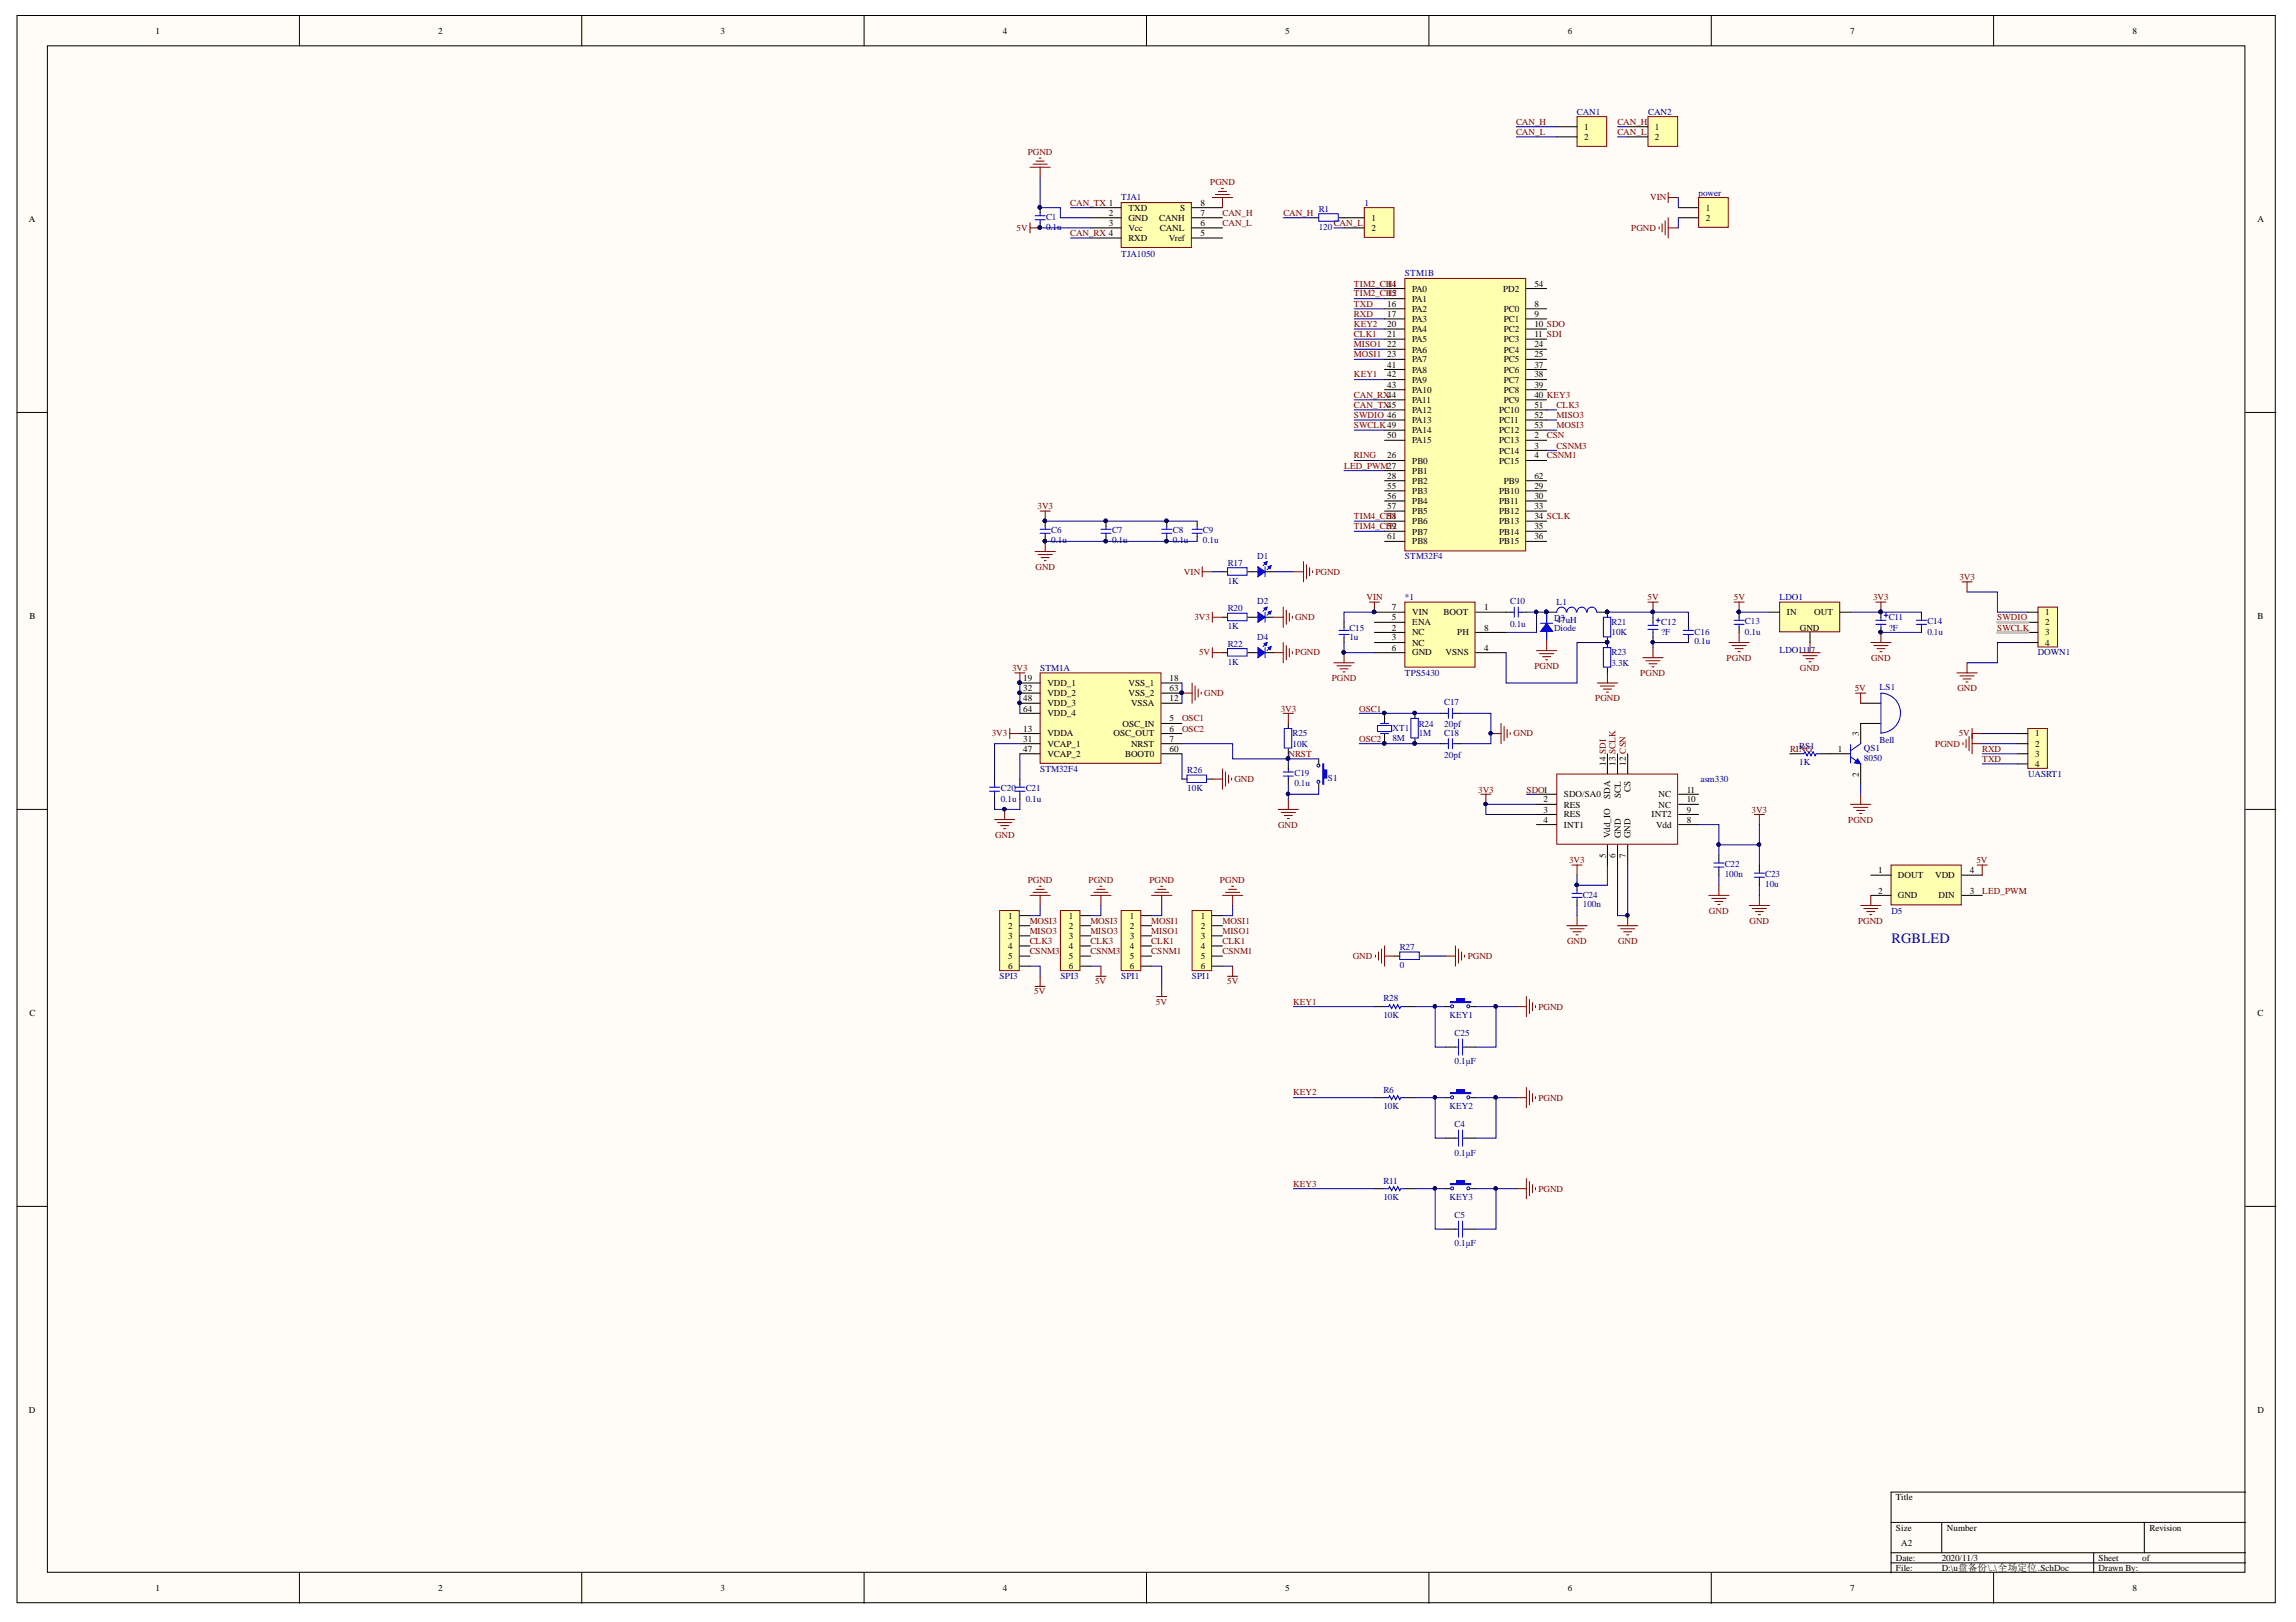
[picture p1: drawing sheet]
<svg xmlns="http://www.w3.org/2000/svg" width="297mm" height="210mm" viewBox="0 0 297 210" stroke-linecap="round" stroke-linejoin="round" font-family="sans-serif">
<defs><g id="words">
<text font-size="1.9" fill="#000080" x="244.7" y="122">RGBLED</text>
<g font-size="1.2">
<text x="20.1" y="4.4">1</text>
<text x="56.7" y="4.4">2</text>
<text x="93.2" y="4.4">3</text>
<text x="129.7" y="4.4">4</text>
<text x="166.3" y="4.4">5</text>
<text x="202.8" y="4.4">6</text>
<text x="239.4" y="4.4">7</text>
<text x="275.9" y="4.4">8</text>
<text x="204.9" y="16.8">1</text>
<text x="214.1" y="16.8">1</text>
<text x="204.9" y="18.1">2</text>
<text x="214.1" y="18.1">2</text>
<text x="3.7" y="28.7">A</text>
<text x="143.4" y="28">2</text>
<text x="143.4" y="29.2">3</text>
<text x="146" y="27.3">TXD</text>
<text x="146" y="28.6">GND</text>
<text x="146" y="29.9">Vcc</text>
<text x="150" y="28.6">CANH</text>
<text x="150" y="29.9">CANL</text>
<text x="152.7" y="27.3">S</text>
<text x="155.3" y="26.6">8</text>
<text x="155.3" y="29.2">6</text>
<text x="155.3" y="28">7</text>
<text x="177.5" y="28.6">1</text>
<text x="177.5" y="29.9">2</text>
<text x="220.7" y="27.3">1</text>
<text x="220.7" y="28.6">2</text>
<text x="292.1" y="28.7">A</text>
<text x="146" y="31.2">RXD</text>
<text x="151.2" y="31.2">Vref</text>
<text x="155.3" y="30.6">5</text>
<text x="179.5" y="37.1">14</text>
<text x="179.5" y="38.4">15</text>
<text x="179.5" y="39.7">16</text>
<text x="179.5" y="41">17</text>
<text x="182.7" y="37.8">PA0</text>
<text x="182.7" y="39">PA1</text>
<text x="182.7" y="40.4">PA2</text>
<text x="182.7" y="41.7">PA3</text>
<text x="194.5" y="37.8">PD2</text>
<text x="194.5" y="40.4">PC0</text>
<text x="194.5" y="41.7">PC1</text>
<text x="198.5" y="39.7">8</text>
<text x="198.5" y="41">9</text>
<text x="198.5" y="37.1">54</text>
<text x="179.5" y="42.3">20</text>
<text x="179.5" y="43.6">21</text>
<text x="179.5" y="44.9">22</text>
<text x="179.5" y="46.2">23</text>
<text x="179.5" y="47.6">41</text>
<text x="182.7" y="43">PA4</text>
<text x="182.7" y="44.3">PA5</text>
<text x="182.7" y="45.6">PA6</text>
<text x="182.7" y="46.9">PA7</text>
<text x="194.5" y="43">PC2</text>
<text x="194.5" y="44.3">PC3</text>
<text x="194.5" y="45.6">PC4</text>
<text x="194.5" y="46.9">PC5</text>
<text x="198.5" y="42.3">10 SDO</text>
<text x="198.5" y="43.6">11 SDI</text>
<text x="198.5" y="44.9">24</text>
<text x="198.5" y="46.2">25</text>
<text x="198.5" y="47.6">37</text>
<text x="179.5" y="48.8">42</text>
<text x="179.5" y="50.2">43</text>
<text x="182.7" y="48.2">PA8</text>
<text x="182.7" y="49.5">PA9</text>
<text x="182.7" y="50.9">PA10</text>
<text x="182.7" y="52.1">PA11</text>
<text x="182.7" y="53.5">PA12</text>
<text x="193.9" y="53.5">PC10</text>
<text x="194.5" y="48.2">PC6</text>
<text x="194.5" y="49.5">PC7</text>
<text x="194.5" y="50.9">PC8</text>
<text x="194.5" y="52.1">PC9</text>
<text x="198.5" y="48.8">38</text>
<text x="198.5" y="50.2">39</text>
<text x="198.5" y="51.5">40 KEY3</text>
<text x="198.5" y="52.8">51</text>
<text x="179.5" y="59.3">26</text>
<text x="179.5" y="56.7">50</text>
<text x="182.7" y="60">PB0</text>
<text x="182.7" y="54.7">PA13</text>
<text x="182.7" y="56.1">PA14</text>
<text x="182.7" y="57.4">PA15</text>
<text x="193.9" y="54.7">PC11</text>
<text x="193.9" y="56.1">PC12</text>
<text x="193.9" y="57.4">PC13</text>
<text x="193.9" y="58.7">PC14</text>
<text x="193.9" y="60">PC15</text>
<text x="198.5" y="54.1">52</text>
<text x="198.5" y="55.4">53</text>
<text x="198.5" y="56.7">2</text>
<text x="198.5" y="58">3</text>
<text x="198.5" y="59.3">4</text>
<text x="179.5" y="61.9">28</text>
<text x="179.5" y="63.3">55</text>
<text x="179.5" y="64.5">56</text>
<text x="179.5" y="65.9">57</text>
<text x="182.7" y="61.3">PB1</text>
<text x="182.7" y="62.6">PB2</text>
<text x="182.7" y="64">PB3</text>
<text x="182.7" y="65.2">PB4</text>
<text x="193.9" y="64">PB10</text>
<text x="193.9" y="65.2">PB11</text>
<text x="194.5" y="62.6">PB9</text>
<text x="198.5" y="63.3">29</text>
<text x="198.5" y="64.5">30</text>
<text x="198.5" y="65.9">33</text>
<text x="198.5" y="61.9">62</text>
<text x="179.5" y="67.2">58</text>
<text x="179.5" y="68.5">59</text>
<text x="179.5" y="69.8">61</text>
<text x="182.7" y="66.6">PB5</text>
<text x="182.7" y="67.8">PB6</text>
<text x="182.7" y="69.2">PB7</text>
<text x="182.7" y="70.5">PB8</text>
<text x="193.9" y="66.6">PB12</text>
<text x="193.9" y="67.8">PB13</text>
<text x="193.9" y="69.2">PB14</text>
<text x="193.9" y="70.5">PB15</text>
<text x="198.5" y="67.2">34 SCLK</text>
<text x="198.5" y="68.5">35</text>
<text x="198.5" y="69.8">36</text>
<text x="3.8" y="80.1">B</text>
<text x="180.1" y="79">7</text>
<text x="180.1" y="80.3">5</text>
<text x="180.1" y="81.6">2</text>
<text x="180.1" y="82.9">3</text>
<text x="182.7" y="79.6">VIN</text>
<text x="182.7" y="80.9">ENA</text>
<text x="182.7" y="82.2">NC</text>
<text x="182.7" y="83.6">NC</text>
<text x="186.8" y="79.6">BOOT</text>
<text x="188.5" y="82.2">PH</text>
<text x="192" y="81.6">8</text>
<text x="192" y="79">1</text>
<text x="231.2" y="79.6">IN</text>
<text x="232.9" y="81.6">GND</text>
<text x="234.7" y="79.6">OUT</text>
<text x="264.6" y="79.6">1</text>
<text x="264.6" y="80.9">2</text>
<text x="264.6" y="82.2">3</text>
<text x="264.6" y="83.6">4</text>
<text x="292.1" y="80.1">B</text>
<text x="132.4" y="88.1">19</text>
<text x="132.4" y="89.5">32</text>
<text x="135.5" y="88.8">VDD_1</text>
<text x="146" y="88.8">VSS_1</text>
<text x="151.3" y="89.5">63</text>
<text x="151.3" y="88.1">18</text>
<text x="180.1" y="84.2">6</text>
<text x="182.7" y="84.8">GND</text>
<text x="187" y="84.8">VSNS</text>
<text x="192" y="84.2">4</text>
<text x="132.4" y="94.7">13</text>
<text x="132.4" y="92.1">64</text>
<text x="132.4" y="96">31</text>
<text x="132.4" y="90.7">48</text>
<text x="135.5" y="95.3">VDDA</text>
<text x="135.5" y="92.7">VDD_4</text>
<text x="135.5" y="90.1">VDD_2</text>
<text x="135.5" y="91.4">VDD_3</text>
<text x="144" y="95.3">OSC_OUT</text>
<text x="145.2" y="94">OSC_IN</text>
<text x="146" y="90.1">VSS_2</text>
<text x="146.3" y="91.4">VSSA</text>
<text x="151.3" y="90.7">12</text>
<text x="151.3" y="93.4">5</text>
<text x="151.3" y="94.7">6</text>
<text x="151.3" y="96">7</text>
<text x="240.5" y="95.2" transform="rotate(-90 240.5 95.2)">3</text>
<text x="263.3" y="95.3">1</text>
<text x="132.4" y="97.3">47</text>
<text x="135.5" y="96.6">VCAP_1</text>
<text x="135.5" y="97.9">VCAP_2</text>
<text x="145.6" y="97.9">BOOT0</text>
<text x="146.3" y="96.6">NRST</text>
<text x="151.3" y="97.3">60</text>
<text x="207.7" y="99.1" transform="rotate(-90 207.7 99.1)">14 SDI</text>
<text x="209" y="99.1" transform="rotate(-90 209 99.1)">13 SCLK</text>
<text x="210.4" y="99.1" transform="rotate(-90 210.4 99.1)">12 CSN</text>
<text x="237.8" y="97.3">1</text>
<text x="240.5" y="100.5" transform="rotate(-90 240.5 100.5)">2</text>
<text x="263.3" y="96.6">2</text>
<text x="263.3" y="97.9">3</text>
<text x="263.3" y="99.3">4</text>
<text x="199.7" y="103.8">2</text>
<text x="199.7" y="105.2">3</text>
<text x="199.7" y="106.4">4</text>
<text x="202.3" y="103.2">SDO/SA0</text>
<text x="202.3" y="104.5">RES</text>
<text x="202.3" y="105.8">RES</text>
<text x="202.3" y="107.1">INT1</text>
<text x="208.3" y="103.4" transform="rotate(-90 208.3 103.4)">SDA</text>
<text x="209.7" y="103.2" transform="rotate(-90 209.7 103.2)">SCL</text>
<text x="210.9" y="102.5" transform="rotate(-90 210.9 102.5)">CS</text>
<text x="213.7" y="105.8">INT2</text>
<text x="214.2" y="107.1">Vdd</text>
<text x="214.6" y="104.5">NC</text>
<text x="214.6" y="103.2">NC</text>
<text x="218.2" y="106.4">8</text>
<text x="218.2" y="105.2">9</text>
<text x="218.2" y="103.8">10</text>
<text x="218.2" y="102.6">11</text>
<text x="207.7" y="111" transform="rotate(-90 207.7 111)">5</text>
<text x="208.3" y="108.5" transform="rotate(-90 208.3 108.5)">Vdd_IO</text>
<text x="209" y="111" transform="rotate(-90 209 111)">6</text>
<text x="209.7" y="108.5" transform="rotate(-90 209.7 108.5)">GND</text>
<text x="210.4" y="111" transform="rotate(-90 210.4 111)">7</text>
<text x="210.9" y="108.5" transform="rotate(-90 210.9 108.5)">GND</text>
<text x="243" y="113">1</text>
<text x="245.5" y="113.6">DOUT</text>
<text x="250.4" y="113.6">VDD</text>
<text x="254.8" y="113">4</text>
<text x="130.4" y="118.9">1</text>
<text x="138.3" y="118.9">1</text>
<text x="146.2" y="118.9">1</text>
<text x="155.4" y="118.9">1</text>
<text x="243" y="115.7">2</text>
<text x="245.5" y="116.2">GND</text>
<text x="250.8" y="116.2">DIN</text>
<text x="254.8" y="115.7">3</text>
<text x="130.4" y="120.2">2</text>
<text x="130.4" y="121.5">3</text>
<text x="130.4" y="122.8">4</text>
<text x="130.4" y="124.1">5</text>
<text x="130.4" y="125.5">6</text>
<text x="138.3" y="120.2">2</text>
<text x="138.3" y="121.5">3</text>
<text x="138.3" y="122.8">4</text>
<text x="138.3" y="124.1">5</text>
<text x="138.3" y="125.5">6</text>
<text x="146.2" y="120.2">2</text>
<text x="146.2" y="121.5">3</text>
<text x="146.2" y="122.8">4</text>
<text x="146.2" y="124.1">5</text>
<text x="146.2" y="125.5">6</text>
<text x="155.4" y="120.2">2</text>
<text x="155.4" y="121.5">3</text>
<text x="155.4" y="122.8">4</text>
<text x="155.4" y="124.1">5</text>
<text x="155.4" y="125.5">6</text>
<text x="3.8" y="131.5">C</text>
<text x="292.1" y="131.5">C</text>
<text x="3.7" y="182.8">D</text>
<text x="292.1" y="182.8">D</text>
<text x="245.3" y="194.1">Title</text>
<text x="245.3" y="198.1">Size</text>
<text x="245.3" y="202">Date:</text>
<text x="245.3" y="203.3">File:</text>
<text x="246" y="200.1">A2</text>
<text x="251.2" y="202">2020/11/3</text>
<text x="251.2" y="203.3">D:\u盘备份\..\全场定位.SchDoc</text>
<text x="251.9" y="198.1">Number</text>
<text x="271.5" y="202">Sheet</text>
<text x="271.5" y="203.3">Drawn By:</text>
<text x="277.2" y="202">of</text>
<text x="278.1" y="198.1">Revision</text>
<text x="20.1" y="205.9">1</text>
<text x="56.7" y="205.9">2</text>
<text x="93.2" y="205.9">3</text>
<text x="129.7" y="205.9">4</text>
<text x="166.3" y="205.9">5</text>
<text x="202.8" y="205.9">6</text>
<text x="239.4" y="205.9">7</text>
<text x="275.9" y="205.9">8</text>
</g>
<g font-size="1.2" fill="#800000">
<text x="196.1" y="16.1">CAN_H</text>
<text x="196.1" y="17.5">CAN_L</text>
<text x="209.3" y="17.5">CAN_L</text>
<text x="209.3" y="16.1">CAN_H</text>
<text x="133" y="20.1">PGND</text>
<text x="156.6" y="24">PGND</text>
<text x="131.5" y="29.9">5V</text>
<text x="138.5" y="26.6">CAN_TX 1</text>
<text x="158.2" y="28">CAN_H</text>
<text x="158.2" y="29.2">CAN_L</text>
<text x="166" y="28">CAN_H</text>
<text x="172.5" y="29.2">CAN_L</text>
<text x="211" y="29.9">PGND</text>
<text x="213.5" y="25.9">VIN</text>
<text x="138.5" y="30.6">CAN_RX 4</text>
<text x="175.2" y="39.7">TXD</text>
<text x="175.2" y="41">RXD</text>
<text x="175.2" y="37.1">TIM2_CH1</text>
<text x="175.2" y="38.4">TIM2_CH2</text>
<text x="175.2" y="46.2">MOSI1</text>
<text x="175.2" y="44.9">MISO1</text>
<text x="175.2" y="43.6">CLK1</text>
<text x="175.2" y="42.3">KEY2</text>
<text x="175.2" y="51.5">CAN_RX44</text>
<text x="175.2" y="52.8">CAN_TX45</text>
<text x="175.2" y="48.8">KEY1</text>
<text x="201.4" y="52.8">CLK3</text>
<text x="175.2" y="54.1">SWDIO 46</text>
<text x="175.2" y="55.4">SWCLK49</text>
<text x="175.2" y="59.3">RING</text>
<text x="200.1" y="56.7">CSN</text>
<text x="200.1" y="59.3">CSNM1</text>
<text x="201.4" y="58">CSNM3</text>
<text x="201.4" y="55.4">MOSI3</text>
<text x="201.4" y="54.1">MISO3</text>
<text x="134.2" y="65.9">3V3</text>
<text x="173.9" y="60.7">LED_PWM27</text>
<text x="175.2" y="67.2">TIM4_CH1</text>
<text x="175.2" y="68.5">TIM4_CH2</text>
<text x="134" y="73.8">GND</text>
<text x="153.2" y="74.4">VIN</text>
<text x="170.2" y="74.4">PGND</text>
<text x="176.8" y="77.6">VIN</text>
<text x="213.1" y="77.6">5V</text>
<text x="224.3" y="77.6">5V</text>
<text x="242.3" y="77.6">3V3</text>
<text x="253.5" y="75">3V3</text>
<text x="154.5" y="80.3">3V3</text>
<text x="167.6" y="80.3">GND</text>
<text x="258.4" y="80.3">SWDIO</text>
<text x="258.4" y="81.6">SWCLK</text>
<text x="130.9" y="86.8">3V3</text>
<text x="155.1" y="84.8">5V</text>
<text x="167.6" y="84.8">PGND</text>
<text x="172.3" y="88.1">PGND</text>
<text x="198.5" y="86.6">PGND</text>
<text x="212.2" y="87.4">PGND</text>
<text x="223.4" y="85.5">PGND</text>
<text x="232.9" y="86.8">GND</text>
<text x="240" y="89.5">5V</text>
<text x="242.1" y="85.5">GND</text>
<text x="253.2" y="89.5">GND</text>
<text x="128.3" y="95.3">3V3</text>
<text x="152.9" y="93.4">OSC1</text>
<text x="152.9" y="94.7">OSC2</text>
<text x="155.8" y="90.1">GND</text>
<text x="165.7" y="92.1">3V3</text>
<text x="175.8" y="92.1">OSC1</text>
<text x="175.8" y="96">OSC2</text>
<text x="195.8" y="95.3">GND</text>
<text x="206.4" y="90.7">PGND</text>
<text x="253.4" y="95.3">5V</text>
<text x="159.7" y="101.2">GND</text>
<text x="166.7" y="97.9">NRST</text>
<text x="231.6" y="97.3">RING</text>
<text x="250.4" y="96.6">PGND</text>
<text x="256.4" y="98.6">TXD</text>
<text x="256.4" y="97.3">RXD</text>
<text x="165.4" y="107.1">GND</text>
<text x="191.2" y="102.6">3V3</text>
<text x="197.5" y="102.6">SDO1</text>
<text x="226.6" y="105.2">3V3</text>
<text x="239.1" y="106.4">PGND</text>
<text x="128.7" y="108.4">GND</text>
<text x="203" y="111.7">3V3</text>
<text x="255.7" y="111.7">5V</text>
<text x="133" y="114.3">PGND</text>
<text x="133.2" y="119.5">MOSI3</text>
<text x="140.8" y="114.3">PGND</text>
<text x="141.1" y="119.5">MOSI3</text>
<text x="148.7" y="114.3">PGND</text>
<text x="148.9" y="119.5">MOSI1</text>
<text x="157.8" y="114.3">PGND</text>
<text x="158.2" y="119.5">MOSI1</text>
<text x="221.1" y="118.3">GND</text>
<text x="226.3" y="119.5">GND</text>
<text x="240.4" y="119.5">PGND</text>
<text x="256.4" y="115.7">LED_PWM</text>
<text x="133.2" y="122.2">CLK3</text>
<text x="133.2" y="123.4">CSNM3</text>
<text x="133.2" y="120.8">MISO3</text>
<text x="141.1" y="120.8">MISO3</text>
<text x="141.1" y="122.2">CLK3</text>
<text x="141.1" y="123.4">CSNM3</text>
<text x="148.9" y="122.2">CLK1</text>
<text x="148.9" y="123.4">CSNM1</text>
<text x="148.9" y="120.8">MISO1</text>
<text x="158.2" y="120.8">MISO1</text>
<text x="158.2" y="122.2">CLK1</text>
<text x="158.2" y="123.4">CSNM1</text>
<text x="175" y="124.1">GND</text>
<text x="189.9" y="124.1">PGND</text>
<text x="202.7" y="122.2">GND</text>
<text x="209.3" y="122.2">GND</text>
<text x="133.8" y="128.7">5V</text>
<text x="141.7" y="127.4">5V</text>
<text x="149.5" y="130">5V</text>
<text x="158.8" y="127.4">5V</text>
<text x="167.3" y="130">KEY1</text>
<text x="199" y="130.7">PGND</text>
<text x="167.3" y="141.8">KEY2</text>
<text x="199" y="142.4">PGND</text>
<text x="167.3" y="153.6">KEY3</text>
<text x="199" y="154.3">PGND</text>
</g>
<g font-size="1.2" fill="#000080">
<text x="204" y="14.9">CAN1</text>
<text x="213.2" y="14.9">CAN2</text>
<text x="135.3" y="29.7">0.1u</text>
<text x="135.3" y="28.5">C1</text>
<text x="145.1" y="25.9">TJA1</text>
<text x="170.6" y="29.7">120</text>
<text x="170.6" y="27.4">R1</text>
<text x="176.5" y="26.6">1</text>
<text x="219.7" y="25.3">power</text>
<text x="145.1" y="33.2">TJA1050</text>
<text x="181.8" y="35.7">STM1B</text>
<text x="136" y="70.3">0.1u</text>
<text x="136" y="69">C6</text>
<text x="143.9" y="70.3">0.1u</text>
<text x="143.9" y="69">C7</text>
<text x="151.7" y="70.3">0.1u</text>
<text x="151.7" y="69">C8</text>
<text x="155.6" y="70.3">0.1u</text>
<text x="155.6" y="69">C9</text>
<text x="158.8" y="75.5">1K</text>
<text x="158.8" y="73.2">R17</text>
<text x="162.6" y="72.3">D1</text>
<text x="181.8" y="72.4">STM32F4</text>
<text x="181.8" y="77.6">*1</text>
<text x="230.2" y="77.6">LDO1</text>
<text x="158.8" y="81.4">1K</text>
<text x="158.8" y="79.1">R20</text>
<text x="158.8" y="83.7">R22</text>
<text x="162.6" y="78.1">D2</text>
<text x="162.6" y="82.8">D4</text>
<text x="174.6" y="82.9">1u</text>
<text x="174.6" y="81.6">C15</text>
<text x="195.4" y="81.1">0.1u</text>
<text x="195.4" y="78.1">C10</text>
<text x="201" y="80.4">D3</text>
<text x="201" y="81.7">Diode</text>
<text x="201.4" y="80.7">47uH</text>
<text x="201.4" y="78.3">L1</text>
<text x="208.5" y="82.2">10K</text>
<text x="208.5" y="80.9">R21</text>
<text x="214.9" y="82.2">?F</text>
<text x="214.9" y="80.9">C12</text>
<text x="219.2" y="83.4">0.1u</text>
<text x="219.2" y="82.1">C16</text>
<text x="225.7" y="82.1">0.1u</text>
<text x="225.7" y="80.8">C13</text>
<text x="244.4" y="81.6">?F</text>
<text x="244.4" y="80.3">C11</text>
<text x="249.3" y="82.1">0.1u</text>
<text x="249.3" y="80.8">C14</text>
<text x="134.6" y="86.8">STM1A</text>
<text x="158.8" y="86">1K</text>
<text x="181.8" y="87.4">TPS5430</text>
<text x="208.5" y="86.2">3.3K</text>
<text x="208.5" y="84.8">R23</text>
<text x="230.2" y="84.5">LDO1117</text>
<text x="243.2" y="89.3">LS1</text>
<text x="263.6" y="84.8">DOWN1</text>
<text x="167.2" y="95.3">R25</text>
<text x="180.2" y="95.9">8M</text>
<text x="180.2" y="94.5">XT1</text>
<text x="183.5" y="95.3">1M</text>
<text x="183.5" y="94">R24</text>
<text x="186.8" y="94.1">20pf</text>
<text x="186.8" y="91.2">C17</text>
<text x="186.8" y="95.2">C18</text>
<text x="134.6" y="99.9">STM32F4</text>
<text x="153.6" y="100">R26</text>
<text x="167.2" y="96.6">10K</text>
<text x="167.5" y="101.7">0.1u</text>
<text x="167.5" y="100.4">C19</text>
<text x="171.8" y="101.1">S1</text>
<text x="186.8" y="98.1">20pf</text>
<text x="220" y="101.2">asm330</text>
<text x="232.8" y="99">1K</text>
<text x="232.8" y="96.9">RS1</text>
<text x="241.1" y="97.2">QS1</text>
<text x="241.1" y="98.5">8050</text>
<text x="243.2" y="96.1">Bell</text>
<text x="262.4" y="100.5">UASRT1</text>
<text x="129.5" y="103.7">0.1u</text>
<text x="129.5" y="102.4">C20</text>
<text x="132.7" y="103.7">0.1u</text>
<text x="132.7" y="102.4">C21</text>
<text x="153.6" y="102.4">10K</text>
<text x="223.1" y="113.5">100n</text>
<text x="223.1" y="112.2">C22</text>
<text x="228.4" y="113.5">C23</text>
<text x="204.8" y="117.4">100n</text>
<text x="204.8" y="116.2">C24</text>
<text x="228.4" y="114.8">10u</text>
<text x="244.7" y="118.3">D5</text>
<text x="181.1" y="125.3">0</text>
<text x="181.1" y="122.9">R27</text>
<text x="129.3" y="126.7">SPI3</text>
<text x="137.2" y="126.7">SPI3</text>
<text x="145.1" y="126.7">SPI1</text>
<text x="154.2" y="126.7">SPI1</text>
<text x="179" y="131.7">10K</text>
<text x="179" y="129.6">R28</text>
<text x="187.5" y="131.7">KEY1</text>
<text x="188.2" y="134.1">C25</text>
<text x="188.2" y="137.7">0.1μF</text>
<text x="179" y="143.5">10K</text>
<text x="179" y="141.4">R6</text>
<text x="187.5" y="143.5">KEY2</text>
<text x="188.2" y="145.8">C4</text>
<text x="188.2" y="149.5">0.1μF</text>
<text x="179" y="155.3">10K</text>
<text x="179" y="153.2">R11</text>
<text x="187.5" y="155.3">KEY3</text>
<text x="188.2" y="157.6">C5</text>
<text x="188.2" y="161.3">0.1μF</text>
</g>
</g></defs>
<g fill="#fffcf8" stroke="#000" stroke-width=".13">
<path d="M2.2 2h292.2v205.4h-292.2z"/>
<path d="M6.1 5.9h284.3v197.6h-284.3z"/>
</g>
<g fill="none" stroke="#000" stroke-width=".13">
<path d="M38.7 2v3.9M75.3 2v3.9M111.8 2v3.9M148.3 2v3.9M184.9 2v3.9M221.4 2v3.9M257.9 2v3.9M2.2 53.4h3.9M290.5 53.4h4M2.2 104.7h3.9M290.5 104.7h4M2.2 156.1h3.9"/>
<path d="M290.5 156.1h4M244.7 197h45.8M251.2 197v3.9M277.4 197v3.9M290.5 193.1h-45.8v10.5M38.7 203.6v3.9M75.3 203.6v3.9M111.8 203.6v3.9M148.3 203.6v3.9M184.9 203.6v3.9M221.4 203.6v3.9M244.7 200.9h45.8"/>
<path d="M244.7 202.3h45.8M257.9 203.6v3.9M270.9 200.9v2.7"/>
</g>
<path d="M181.7 36h15.7v35.3h-15.7z" fill="#ffffb0" stroke="#800000" stroke-width=".13"/>
<g fill="none" stroke="#000" stroke-width=".13">
<path d="M179.1 40h2.6M179.1 37.3h2.6M179.1 38.7h2.6M197.5 40h2.6M197.5 37.3h2.6M179.1 41.3h2.6M179.1 42.6h2.6M179.1 43.9h2.6M179.1 45.2h2.6M179.1 46.5h2.6M179.1 59.6h2.6M179.1 47.8h2.6"/>
<path d="M179.1 49.1h2.6M179.1 50.4h2.6M179.1 51.7h2.6M179.1 53h2.6M179.1 54.4h2.6M179.1 55.7h2.6M179.1 57h2.6M197.5 41.3h2.6M197.5 42.6h2.6M197.5 43.9h2.6M197.5 45.2h2.6M197.5 46.5h2.6"/>
<path d="M197.5 59.6h2.6M197.5 47.8h2.6M197.5 49.1h2.6M197.5 50.4h2.6M197.5 51.7h2.6M197.5 53h2.6M197.5 54.4h2.6M197.5 55.7h2.6M197.5 57h2.6M197.5 58.3h2.6M179.1 60.9h2.6M179.1 62.2h2.6"/>
<path d="M179.1 63.5h2.6M179.1 64.8h2.6M179.1 66.1h2.6M179.1 67.4h2.6M179.1 68.8h2.6M179.1 70.1h2.6M197.5 62.2h2.6M197.5 63.5h2.6M197.5 64.8h2.6M197.5 66.1h2.6M197.5 67.4h2.6M197.5 68.8h2.6"/>
<path d="M197.5 70.1h2.6"/>
</g>
<path d="M134.6 87.1h15.6v11.7h-15.6z" fill="#ffffb0" stroke="#800000" stroke-width=".13"/>
<g fill="none" stroke="#000" stroke-width=".13">
<path d="M131.9 91h2.7M131.9 94.9h2.7M131.9 89.7h2.7M131.9 92.3h2.7M131.9 88.4h2.7M131.9 96.2h2.7M131.9 97.5h2.7M150.3 91h2.6M150.3 94.9h2.6M150.3 89.7h2.6M150.3 88.4h2.6M150.3 96.2h2.6"/>
<path d="M150.3 97.5h2.6M150.3 93.6h2.6M166.7 93.6v.7M166.7 96.9v.6M166.7 98.9v.6M170.6 98.2v.7M152.9 100.8h.7M156.2 100.8h.6M166.7 100.8v.7M170.6 101.5v.6"/>
</g>
<g fill="#000080" stroke="#000080" stroke-width=".13">
<circle cx="152.9" cy="89.7" r=".22"/>
<circle cx="131.9" cy="88.4" r=".22"/>
<circle cx="131.9" cy="89.7" r=".22"/>
<circle cx="131.9" cy="91" r=".22"/>
</g>
<g fill="none" stroke="#800000" stroke-width=".13">
<path d="M130.6 94.3v1.3M130.6 94.9h1.3M131.3 87.1h1.3M131.9 87.1v1.3M158.2 99.5v2.6M158.5 99.9v1.8M166 92.3h1.3M166.7 92.3v1.3M156.8 100.8h1.4M158.9 100.3v1M159.3 100.7v.3M165.4 104.7h2.6"/>
<path d="M165.8 105.1h1.8M166.1 105.5h1.1M166.5 105.9h.3M166.7 103.4v1.3"/>
</g>
<path d="M166 99.9h1.3M166.1 94.3h1v2.5h-1zM166.7 99.5v.4M153.6 100.3h2.5v1h-2.5zM166 100.4h1.3M166.7 100.4v.4" fill="none" stroke="#00f" stroke-width=".13"/>
<path d="M171.1 98.9h.2v.7h.4v1.1h-.4v.8h-.2z" fill-rule="evenodd" fill="#00f"/>
<g fill="none" stroke="#00f" stroke-width=".13">
<path d="M134.6 68.5h1.3M134.6 69h1.3M135.2 68.1v.4M135.2 69v.4M142.4 68.5h1.3M142.4 69h1.3M143.1 68.1v.4M143.1 69v.4M150.3 68.5h1.3M150.3 69h1.3M150.9 68.1v.4M150.9 69v.4"/>
<path d="M154.2 68.5h1.3M154.2 69h1.3M154.9 68.1v.4M154.9 69v.4M171.1 98.9h.2v.7h.4v1.1h-.4v.8h-.2zM178.2 93.9h1.8v.8h-1.8zM178.6 93.6h1M178.6 94.9h1M182.5 93h1v2.5h-1zM187 92.3h.4M187 96.2h.4M187.4 91.7v1.3"/>
<path d="M187.4 95.6v1.3M187.9 91.7v1.3M187.9 95.6v1.3M187.9 92.3h.4M187.9 96.2h.4M128 102.4h1.3M128 101.9h1.3M128.7 101.5v.4M128.7 102.4v.4M131.3 102.4h1.3M131.3 101.9h1.3M131.9 101.5v.4"/>
<path d="M131.9 102.4v.4"/>
<circle cx="170.6" cy="99.1" r=".19"/>
<circle cx="170.6" cy="101.2" r=".19"/>
</g>
<g fill="none" stroke="#000" stroke-width=".13">
<path d="M135.2 67.4v.7M135.2 69.4v.7M143.1 67.4v.7M143.1 69.4v.7M150.9 67.4v.7M150.9 69.4v.7M154.9 67.4v.7M154.9 69.4v.7M179.1 92.3v1.3M179.1 94.9v1.3M183.1 92.3v.7M183.1 95.6v.6"/>
<path d="M186.3 92.3h.7M186.3 96.2h.7M188.3 92.3h.7M188.3 96.2h.7M128.7 100.8v.7M128.7 102.8v.6M131.9 100.8v.7M131.9 102.8v.6"/>
</g>
<g fill="#000080" stroke="#000080" stroke-width=".13">
<circle cx="183" cy="92.3" r=".22"/>
<circle cx="183" cy="96.2" r=".22"/>
<circle cx="179.1" cy="96.2" r=".22"/>
<circle cx="179.1" cy="92.3" r=".22"/>
<circle cx="192.8" cy="94.9" r=".22"/>
<circle cx="129.9" cy="104.7" r=".22"/>
<circle cx="166.6" cy="98.2" r=".22"/>
<circle cx="135.2" cy="67.4" r=".22"/>
<circle cx="135.2" cy="70" r=".22"/>
<circle cx="143" cy="70" r=".22"/>
<circle cx="143" cy="67.4" r=".22"/>
<circle cx="150.9" cy="70" r=".22"/>
<circle cx="150.9" cy="67.4" r=".22"/>
</g>
<g fill="none" stroke="#800000" stroke-width=".13">
<path d="M133.9 71.4h2.6M134.3 71.8h1.8M134.6 66.1h1.3M134.7 72.2h1M135.1 72.6h.3M135.2 66.1v1.3M135.2 70.1v1.3M192.9 94.9h1.3M194.2 93.6v2.6M194.6 94v1.8M195 94.4v1.1M195.4 94.8v.3"/>
<path d="M128.7 106.1h2.6M129.1 106.4h1.8M129.5 106.8h1M129.8 107.2h.3M130 104.7v1.4"/>
</g>
<path d="M181.7 77.9h9.1v8.4h-9.1z" fill="#ffffb0" stroke="#800000" stroke-width=".13"/>
<g fill="none" stroke="#000" stroke-width=".13">
<path d="M177.8 79.2h3.9M190.9 79.2h4.6M196.8 79.2h.7M201.4 79.2h-1.3v1.3M206.6 79.2h1.4M173.9 80.5v.7M173.9 82.5v.7M177.8 80.5h3.9M177.8 81.8h3.9M177.8 83.2h3.9M177.8 84.5h3.9M190.9 81.8h4"/>
<path d="M190.9 84.5h4M200.1 81.6v1.3"/>
</g>
<g fill="#000080" stroke="#000080" stroke-width=".13">
<circle cx="177.8" cy="79.2" r=".22"/>
<circle cx="173.8" cy="84.4" r=".22"/>
<circle cx="200" cy="79.2" r=".22"/>
<circle cx="207.9" cy="79.2" r=".22"/>
</g>
<path d="M177.2 77.9h1.3M177.8 77.9v1.3M172.6 85.8h2.6M173 86.2h1.8M173.4 86.6h1M173.8 86.9h.2M173.9 84.5v1.3" fill="none" stroke="#800000" stroke-width=".13"/>
<g fill="none" stroke="#00f" stroke-width=".13">
<path d="M195.5 79.2h.4M195.9 78.6v1.3M196.4 78.6v1.3M196.4 79.2h.4M200.1 79.5v3.1M202.6 79.2a.61 .61 0 0 0-.6-.6 .61 .61 0 0 0-.6 .6M203.9 79.2a.61 .61 0 0 0-.6-.6 .61 .61 0 0 0-.6 .6M205.2 79.2a.61 .61 0 0 0-.6-.6 .61 .61 0 0 0-.6 .6M206.6 79.2a.61 .61 0 0 0-.7-.6 .61 .61 0 0 0-.6 .6M173.2 81.6h1.3M173.2 82.1h1.3M173.9 81.2v.4"/>
<path d="M173.9 82.1v.4"/>
</g>
<path d="M200.1 80.7l.8 1h-1.6z" fill="#00f"/>
<g fill="none" stroke="#00f" stroke-width=".13">
<path d="M207.4 79.9h1v2.5h-1zM199.3 80.7h1.6M200.1 80.7l.8 1h-1.6zM207.4 83.8h1v2.5h-1zM213.2 81.4h1.3M213.2 80.9h1.3M213.9 80.5v.4M213.9 81.4v.4M214.2 80.3h.6M214.5 80v.5M217.8 82.1h1.3M217.8 81.6h1.3"/>
<path d="M218.4 81.2v.4M218.4 82.1v.4"/>
</g>
<g fill="#000080" stroke="#000080" stroke-width=".13">
<circle cx="200" cy="79.2" r=".22"/>
<circle cx="207.9" cy="83.1" r=".22"/>
<circle cx="207.9" cy="79.2" r=".22"/>
<circle cx="213.8" cy="79.2" r=".22"/>
</g>
<g fill="none" stroke="#800000" stroke-width=".13">
<path d="M213.2 77.9h1.3M213.9 77.9v1.3M198.8 84.2h2.6M199.2 84.6h1.8M199.6 85h1M200 85.4h.2M200.1 82.9v1.3M206.6 88.4h2.7M207 88.8h1.9M207.4 89.2h1.1M207.8 89.6h.3M208 87.1v1.3"/>
<path d="M212.5 85.1h2.7M212.9 85.5h1.9M213.3 85.9h1.1M213.7 86.3h.3M213.9 83.8v1.3"/>
</g>
<path d="M208 79.2v.7M213.9 79.9v.6M208 82.5v1.3M208 86.4v.7M213.9 81.8v.7M218.4 80.5v.7M218.4 82.5v.7" fill="none" stroke="#000" stroke-width=".13"/>
<path d="M263.7 78.6h2.5v5.1h-2.5z" fill="#ffffb0" stroke="#800000" stroke-width=".13"/>
<path d="M262.3 79.2h1.4M262.3 80.5h1.4M262.3 81.8h1.4M262.3 83.2h1.4" fill="none" stroke="#000" stroke-width=".13"/>
<path d="M253.8 75.3h1.3M254.5 75.3v1.3M253.2 87.1h2.6M253.6 87.5h1.8M254 87.9h1M254.3 88.3h.3M254.5 85.8v1.3" fill="none" stroke="#800000" stroke-width=".13"/>
<path d="M262.3 94.3h2.6v5.1h-2.6z" fill="#ffffb0" stroke="#800000" stroke-width=".13"/>
<path d="M261 94.9h1.3M261 96.2h1.3M261 97.5h1.3M261 98.9h1.3" fill="none" stroke="#000" stroke-width=".13"/>
<path d="M254 96.1v.3M254.3 95.7v1.1M254.7 95.3v1.9M255.1 94.3v3.2M255.1 94.9h1.3M255.1 96.2h1.3" fill="none" stroke="#800000" stroke-width=".13"/>
<path d="M145 26.2h9.1v5.8h-9.1z" fill="#ffffb0" stroke="#800000" stroke-width=".13"/>
<path d="M134.6 26.9v.6M134.6 28.8v.7M141.1 26.9h3.9M141.1 28.2h3.9M141.1 29.5h3.9M141.1 30.8h3.9M154.2 26.9h4M154.2 28.2h4M154.2 29.5h4M154.2 30.8h4" fill="none" stroke="#000" stroke-width=".13"/>
<g fill="#000080" stroke="#000080" stroke-width=".13">
<circle cx="134.5" cy="29.4" r=".22"/>
<circle cx="134.5" cy="26.8" r=".22"/>
</g>
<path d="M133.9 27.9h1.3M133.9 28.4h1.3M134.6 27.5v.4M134.6 28.4v.4" fill="none" stroke="#00f" stroke-width=".13"/>
<path d="M133.3 28.8v1.3M133.3 29.5h1.3M156.8 25.6h2.7M157.2 25.2h1.9M157.6 24.8h1.1M158 24.4h.3M158.2 25.6v1.3" fill="none" stroke="#800000" stroke-width=".13"/>
<path d="M176.5 26.9h3.8v3.8h-3.8z" fill="#ffffb0" stroke="#800000" stroke-width=".13"/>
<path d="M170 28.2h.6M173.2 28.2h3.3M173.9 29.5h2.6" fill="none" stroke="#000" stroke-width=".13"/>
<path d="M170.6 27.7h2.5v.9h-2.5z" fill="none" stroke="#00f" stroke-width=".13"/>
<path d="M230.2 77.9h7.8v3.9h-7.8z" fill="#ffffb0" stroke="#800000" stroke-width=".13"/>
<g fill="none" stroke="#000" stroke-width=".13">
<path d="M225 79.2v.7M228.9 79.2h1.3M238.1 79.2h1.3M243.3 79.2v.7M248.6 79.2v.7M225 81.2v.6M234.2 81.8v1.4M236.8 97.5h2.6M240.7 91h2.6M240.7 98.9v2.6M243.3 81.2v.6M243.3 93.6h-2.6v2.6"/>
<path d="M248.6 81.2v.6"/>
</g>
<g fill="none" stroke="#800000" stroke-width=".13">
<path d="M224.3 77.9h1.3M225 77.9v1.3M242.7 77.9h1.3M243.3 77.9v1.3M152.9 89.7h1.3M154.2 88.4v2.6M154.6 88.8v1.8M155 89.2v1M155.4 89.6v.2M223.7 83.2h2.6M224.1 83.5h1.8M224.5 83.9h1"/>
<path d="M224.9 84.3h.2M225 81.8v1.4M232.9 84.5h2.6M233.3 84.9h1.8M233.6 85.2h1.1M234 85.6h.3M234.2 83.2v1.3M242 83.2h2.7M242.4 83.5h1.9M242.8 83.9h1.1M243.2 84.3h.3M243.3 81.8v1.4"/>
</g>
<g fill="#000080" stroke="#000080" stroke-width=".13">
<circle cx="224.9" cy="79.2" r=".22"/>
<circle cx="243.3" cy="79.2" r=".22"/>
<circle cx="243.3" cy="81.8" r=".22"/>
<circle cx="152.9" cy="89.7" r=".22"/>
</g>
<g fill="none" stroke="#00f" stroke-width=".13">
<path d="M225 79.9v.4M243.3 79.9v.4M243.7 79.6h.6M244 79.4v.5M248.6 79.9v.4M224.3 80.8h1.3M224.3 80.3h1.3M225 80.8v.4M239.4 97.9l1.3 1M239.4 96.4v2.3M240.7 96.2l-1.3 1M242.7 80.8h1.3"/>
<path d="M242.7 80.3h1.3M243.3 94.9a2.58 2.58 0 0 0 2.6-2.6 2.58 2.58 0 0 0-2.6-2.6v5.2M243.3 80.8v.4M247.9 80.8h1.3M247.9 80.3h1.3M248.6 80.8v.4"/>
</g>
<path d="M240.3 98.2l.4 .7-.8-.2z" fill="#00f"/>
<path d="M158.8 79.4h2.5v.9h-2.5zM158.8 73.5h2.5v.9h-2.5zM232.9 97.5h.5l.1-.2 .3 .5 .2-.5 .3 .5 .3-.5 .2 .5 .2-.3h.5M240.3 98.2l.4 .7-.8-.2z" fill="none" stroke="#00f" stroke-width=".13"/>
<path d="M158.2 79.9h.6M158.2 74h.6M161.4 79.9h.7M161.4 74h1.3M163.7 74h1M231.5 97.5h1.4M235.5 97.5h1.3" fill="none" stroke="#000" stroke-width=".13"/>
<g fill="none" stroke="#800000" stroke-width=".13">
<path d="M155.5 73.3v1.3M155.5 74h1.3M156.8 79.9h1.4M156.8 79.2v1.3M164.7 79.9h1.3M166 78.6v2.6M166.4 79v1.8M166.8 79.4v1M167.2 79.7v.3M167.3 74h1.3M168.6 72.7v2.6M169 73.1v1.8"/>
<path d="M169.4 73.5v1M169.8 73.9v.2M240.1 89.7h1.3M240.7 89.7v1.3M239.4 104.1h2.6M239.8 104.5h1.8M240.2 104.9h1M240.6 105.3h.3M240.7 102.8v1.3"/>
</g>
<path d="M162.7 73.3l1 .7-1 .6z" fill="#00f"/>
<path d="M162.7 73.3l1 .7-1 .6zM163.9 72.7l-.5 .5M164.4 73.2l-.5 .5" fill="none" stroke="#00f" stroke-width=".13"/>
<path d="M164.1 73.3l.3-.1-.1 .4z" fill="#00f"/>
<path d="M164.1 73.3l.3-.1-.1 .4z" fill="none" stroke="#00f" stroke-width=".13"/>
<path d="M163.5 72.8l.4-.1-.1 .4z" fill="#00f"/>
<path d="M163.5 72.8l.4-.1-.1 .4zM163.7 73.3v1.3" fill="none" stroke="#00f" stroke-width=".13"/>
<path d="M162.1 79.9h.6M163.7 79.9h1" fill="none" stroke="#000" stroke-width=".13"/>
<path d="M162.7 79.2l1 .7-1 .6z" fill="#00f"/>
<path d="M162.7 79.2l1 .7-1 .6zM163.9 78.6l-.5 .5M164.4 79.1l-.5 .5" fill="none" stroke="#00f" stroke-width=".13"/>
<path d="M164.1 79.2l.3-.1-.1 .4z" fill="#00f"/>
<path d="M164.1 79.2l.3-.1-.1 .4z" fill="none" stroke="#00f" stroke-width=".13"/>
<path d="M163.5 78.7l.4-.1-.1 .4z" fill="#00f"/>
<g fill="none" stroke="#00f" stroke-width=".13">
<path d="M163.5 78.7l.4-.1-.1 .4zM163.7 79.2v1.3M203.4 116.1h1.3M203.4 115.6h1.3M204 115.2v.4M204 116.1v.4M221.7 112.2h1.3M221.7 111.7h1.3M222.4 111.3v.4M222.4 112.2v.4M227 113.5h1.3M227 113h1.3"/>
<path d="M227.6 112.6v.4M227.6 113.5v.4"/>
</g>
<g fill="none" stroke="#800000" stroke-width=".13">
<path d="M214.6 29.4v.2M215 29v1M215.4 28.6v1.8M215.8 24.9v1.3M215.8 28.2v2.6M215.8 29.5h1.3M215.8 25.6h1.3M191.6 102.8h1.3M192.2 102.8v1.3M201.4 100.2h15.6v9h-15.6zM202.7 119.8h2.6M203.4 111.9h1.3"/>
<path d="M204 111.9v1.4M204 118.5v1.3M209.3 119.8h2.6M210.6 118.5v1.3M221.1 115.9h2.6M221.5 116.3h1.8M221.8 116.7h1.1M222.2 117h.3M222.4 114.6v1.3M226.3 117.2h2.6M226.7 117.6h1.8M227 105.4h1.3"/>
<path d="M227.1 118h1M227.5 118.4h.2M227.6 105.4v1.3M227.6 115.9v1.3M203.1 120.2h1.8M203.5 120.6h1M203.9 121h.3M209.7 120.2h1.8M210.1 120.6h1M210.4 121h.3"/>
</g>
<g fill="none" stroke="#000" stroke-width=".13">
<path d="M208 97.5v2.6M209.3 97.5v2.6M210.6 97.5v2.6M198.8 102.8h2.6M198.8 104.1h2.6M198.8 105.4h2.6M198.8 106.7h2.6M204 114.6v.6M204 116.5v.7M208 109.4v2.5M209.3 109.4v2.5M210.6 109.4v2.5"/>
<path d="M217.2 102.8h2.6M217.2 104.1h2.6M217.2 105.4h2.6M217.2 106.7h2.6M222.4 110.6v.7M222.4 112.6v.7M227.6 111.9v.7M227.6 113.9v.7"/>
</g>
<g fill="#000080" stroke="#000080" stroke-width=".13">
<circle cx="210.5" cy="118.5" r=".22"/>
<circle cx="204" cy="114.5" r=".22"/>
<circle cx="192.2" cy="104" r=".22"/>
</g>
<path d="M244.7 111.9h9v5.2h-9z" fill="#ffffb0" stroke="#800000" stroke-width=".13"/>
<path d="M242 113.3h2.7M242 115.9h2.7M253.8 113.3h2.6M253.8 115.9h2.6" fill="none" stroke="#000" stroke-width=".13"/>
<path d="M240.7 117.2h2.6M241.1 117.6h1.8M241.5 118h1.1M241.9 118.4h.3M242 115.9v1.3M255.8 111.9h1.3M256.4 111.9v1.4" fill="none" stroke="#800000" stroke-width=".13"/>
<path d="M129.3 117.8h2.6v7.8h-2.6z" fill="#ffffb0" stroke="#800000" stroke-width=".13"/>
<path d="M131.9 118.5h1.4M131.9 119.8h1.4M131.9 121.1h1.4M131.9 122.4h1.4M131.9 123.7h1.4M131.9 125h1.4" fill="none" stroke="#000" stroke-width=".13"/>
<path d="M133.3 115.9h2.6M133.6 115.5h1.9M134 115.1h1.1M134.4 114.7h.3M134.6 115.9v1.3M133.9 127.7h1.3M134.6 126.3v1.4" fill="none" stroke="#800000" stroke-width=".13"/>
<path d="M145 117.8h2.6v7.8h-2.6z" fill="#ffffb0" stroke="#800000" stroke-width=".13"/>
<path d="M158.2 84.5h.6M161.4 84.5h1.3M163.7 84.5h1M147.7 118.5h1.3M147.7 119.8h1.3M147.7 121.1h1.3M147.7 122.4h1.3M147.7 123.7h1.3M147.7 125h1.3" fill="none" stroke="#000" stroke-width=".13"/>
<g fill="none" stroke="#800000" stroke-width=".13">
<path d="M133.3 21.6h2.6M133.6 21.2h1.9M134 20.9h1.1M134.4 20.5h.3M134.6 21.6v1.3M156.8 84.5h1.4M156.8 83.8v1.3M164.7 84.5h1.3M166 83.2v2.6M166.4 83.5v1.9M166.8 83.9v1.1M167.2 84.3v.3"/>
<path d="M149 115.9h2.6M149.4 115.5h1.8M149.8 115.1h1M150.2 114.7h.2M150.3 115.9v1.3M149.6 129h1.3M150.3 127.7v1.3"/>
</g>
<path d="M158.8 83.9h2.5v1h-2.5z" fill="none" stroke="#00f" stroke-width=".13"/>
<path d="M162.7 83.8l1 .7-1 .6z" fill="#00f"/>
<path d="M162.7 83.8l1 .7-1 .6zM163.9 83.2l-.5 .5M164.4 83.7l-.5 .5" fill="none" stroke="#00f" stroke-width=".13"/>
<path d="M164.1 83.8l.3-.1-.1 .4z" fill="#00f"/>
<path d="M164.1 83.8l.3-.1-.1 .4z" fill="none" stroke="#00f" stroke-width=".13"/>
<path d="M163.5 83.3l.4-.1-.1 .3z" fill="#00f"/>
<path d="M163.5 83.3l.4-.1-.1 .3zM163.7 83.8v1.3M181.1 123.2h2.5v1h-2.5zM188.3 135.5h.4M188.7 134.5v2.1M189.2 134.5v2.1M189.2 135.5h.4" fill="none" stroke="#00f" stroke-width=".13"/>
<path d="M177.9 123.6v.3M178.3 123.2v1M178.7 122.8v1.8M179.1 122.4v2.6M179.1 123.7h1.3M187 123.7h1.3M188.3 122.4v2.6M188.7 122.8v1.8M189.1 123.2v1M189.5 123.6v.3" fill="none" stroke="#800000" stroke-width=".13"/>
<path d="M180.4 123.7h.7M183.7 123.7h.7M187 135.5h1.3M187 130.3h.6M189.6 135.5h1.3M190.3 130.3h.6" fill="none" stroke="#000" stroke-width=".13"/>
<path d="M187.6 129.6h.8v-.4h1.1v.4h.8v.1h-2.7z" fill-rule="evenodd" fill="#00f"/>
<g fill="none" stroke="#00f" stroke-width=".13">
<path d="M179.1 130.3h.5l.2-.3 .2 .5 .3-.5 .3 .5 .2-.5 .3 .5 .1-.2h.5M187.6 129.6h.8v-.4h1.1v.4h.8v.1h-2.7z"/>
<circle cx="187.9" cy="130.2" r=".19"/>
<circle cx="190" cy="130.2" r=".19"/>
</g>
<path d="M177.8 130.3h1.3M181.7 130.3h1.4" fill="none" stroke="#000" stroke-width=".13"/>
<path d="M196.2 130.3h1.3M197.5 129v2.6M197.9 129.4v1.8M198.3 129.7v1.1M198.7 130.1v.3" fill="none" stroke="#800000" stroke-width=".13"/>
<path d="M219.8 25.6h3.8v3.8h-3.8z" fill="#ffffb0" stroke="#800000" stroke-width=".13"/>
<path d="M217.1 26.9h2.7M217.1 28.2h2.7" fill="none" stroke="#000" stroke-width=".13"/>
<path d="M154.2 117.8h2.6v7.8h-2.6z" fill="#ffffb0" stroke="#800000" stroke-width=".13"/>
<path d="M156.8 118.5h1.4M156.8 119.8h1.4M156.8 121.1h1.4M156.8 122.4h1.4M156.8 123.7h1.4M156.8 125h1.4" fill="none" stroke="#000" stroke-width=".13"/>
<path d="M137.2 117.8h2.5v7.8h-2.5z" fill="#ffffb0" stroke="#800000" stroke-width=".13"/>
<path d="M139.8 118.5h1.3M139.8 119.8h1.3M139.8 121.1h1.3M139.8 122.4h1.3M139.8 123.7h1.3M139.8 125h1.3M187 147.3h1.3M187 142h.6M189.6 147.3h1.3M190.3 142h.6" fill="none" stroke="#000" stroke-width=".13"/>
<g fill="none" stroke="#800000" stroke-width=".13">
<path d="M141.1 115.9h2.6M141.5 115.5h1.8M141.9 115.1h1.1M142.3 114.7h.3M142.4 115.9v1.3M158.2 115.9h2.6M158.5 115.5h1.9M158.9 115.1h1.1M159.3 114.7h.3M159.5 115.9v1.3M141.8 126.3h1.3M142.4 125v1.3"/>
<path d="M158.8 126.3h1.3M159.5 125v1.3"/>
</g>
<path d="M188.3 147.3h.4M188.7 146.2v2.1M189.2 146.2v2.1M189.2 147.3h.4" fill="none" stroke="#00f" stroke-width=".13"/>
<path d="M187.6 141.4h.8v-.4h1.1v.4h.8v.1h-2.7z" fill-rule="evenodd" fill="#00f"/>
<g fill="none" stroke="#00f" stroke-width=".13">
<path d="M179.1 142h.5l.2-.2 .2 .5 .3-.5 .3 .5 .2-.5 .3 .5 .1-.3h.5M187.6 141.4h.8v-.4h1.1v.4h.8v.1h-2.7zM188.3 159.1h.4M188.7 158v2.1M189.2 158v2.1M189.2 159.1h.4"/>
<circle cx="187.9" cy="142" r=".19"/>
<circle cx="190" cy="142" r=".19"/>
</g>
<path d="M177.8 142h1.3M181.7 142h1.4M187 159.1h1.3M187 153.8h.6M189.6 159.1h1.3M190.3 153.8h.6" fill="none" stroke="#000" stroke-width=".13"/>
<path d="M196.2 142h1.3M197.5 140.7v2.7M197.9 141.1v1.9M198.3 141.5v1.1M198.7 141.9v.3" fill="none" stroke="#800000" stroke-width=".13"/>
<path d="M187.6 153.2h.8v-.4h1.1v.4h.8v.1h-2.7z" fill-rule="evenodd" fill="#00f"/>
<g fill="none" stroke="#00f" stroke-width=".13">
<path d="M179.1 153.8h.5l.2-.2 .2 .5 .3-.5 .3 .5 .2-.5 .3 .5 .1-.3h.5M187.6 153.2h.8v-.4h1.1v.4h.8v.1h-2.7z"/>
<circle cx="187.9" cy="153.8" r=".19"/>
<circle cx="190" cy="153.8" r=".19"/>
</g>
<path d="M177.8 153.8h1.3M181.7 153.8h1.4" fill="none" stroke="#000" stroke-width=".13"/>
<path d="M196.2 153.8h1.3M197.5 152.5v2.6M197.9 152.9v1.8M198.3 153.3v1M198.7 153.7v.3" fill="none" stroke="#800000" stroke-width=".13"/>
<path d="M204 15.1h3.9v3.8h-3.9z" fill="#ffffb0" stroke="#800000" stroke-width=".13"/>
<path d="M201.4 16.4h2.6M201.4 17.7h2.6" fill="none" stroke="#000" stroke-width=".13"/>
<path d="M213.2 15.1h3.8v3.8h-3.8z" fill="#ffffb0" stroke="#800000" stroke-width=".13"/>
<path d="M210.6 16.4h2.6M210.6 17.7h2.6" fill="none" stroke="#000" stroke-width=".13"/>
<g fill="none" stroke="#000080" stroke-width=".13">
<path d="M196.2 16.4h5.2M196.2 17.7h5.2M209.3 16.4h1.3M209.3 17.7h1.3M134.6 22.9v4h2.6v1.3h3.9M134.6 29.5h6.5M138.5 26.9h2.6M138.5 30.8h2.6M166 28.2h4M172.6 29.5h1.3M175.2 38.7h3.9M175.2 40h3.9"/>
<path d="M175.2 37.3h3.9M217.1 25.6v1.3M217.1 28.2v1.3M175.2 54.4h3.9M175.2 55.7h3.9M175.2 41.3h3.9M175.2 51.7h3.9M175.2 53h3.9M175.2 43.9h3.9M175.2 59.6h3.9M175.2 49.1h3.9M175.2 45.2h3.9"/>
<path d="M175.2 46.5h3.9M175.2 42.6h3.9M200.1 54.4h1.3M200.1 55.7h1.3M200.1 53h1.3M200.1 58.3h1.3M135.2 67.4h19.7M135.2 70.1h19.7M156.8 74h1.4M164.7 74h2.6M173.9 60.9h5.2M175.2 67.4h3.9"/>
<path d="M175.2 68.8h3.9M177.8 79.2h-3.9v1.3M197.5 79.2h2.6M198.8 79.2v2.6h-3.9M208 79.2h10.4v1.3M213.9 79.2v.7M225 79.2h3.9M239.4 79.2h9.2M254.5 76.6h3.9v2.6h3.9M131.9 88.4v3.9M131.9 96.2h-3.2v4.6M131.9 97.5v3.3"/>
<path d="M152.9 88.4v2.6M152.9 96.2h6.6v2h11.1M152.9 97.5v3.3M166.7 97.5v1.4M173.9 83.2v1.3h3.9M175.8 92.3h10.5M175.8 96.2h10.5M189 92.3h3.9v3.9h-3.9M208 83.2h-4v5.2h-9.1v-3.9M213.9 82.5v1.3M213.9 83.2h4.5M243.3 81.8h5.3"/>
<path d="M256.4 97.5h4.6M256.4 98.9h4.6M256.4 96.2h4.6M256.4 94.9h4.6M262.3 83.2h-3.9v2.6h-3.9M128.7 103.4v1.3h3.2v-1.3M134.6 117.2v1.3h-1.3M142.4 117.2v1.3h-1.3M150.3 117.2v1.3h-1.3M159.5 117.2v1.3h-1.3M166.7 101.5v1.9M170.6 102.1v.7h-3.9"/>
<path d="M197.5 102.8h1.3M198.8 104.1h-6.6v1.3h6.6M204 117.2v1.3M208 111.9v2.7h-4v-1.3M209.3 111.9v6.6h1.3v-6.6M219.8 106.7h2.6v3.9M222.4 109.3h5.2v2.6M222.4 113.3v1.3M227.6 106.7v2.6M227.6 114.6v1.3M240.7 101.5v1.3M133.3 125h1.3v1.3"/>
<path d="M141.1 125h1.3M149 125h1.3v2.7M158.2 125h1.3M167.3 130.3h10.5M183.1 130.3h3.9M184.4 123.7h2.6M185.7 130.3v5.2h1.3M190.9 130.3h2.6v5.2h-2.6M193.5 130.3h2.7M167.3 142h10.5M167.3 153.8h10.5M183.1 142h3.9"/>
<path d="M183.1 153.8h3.9M185.7 142v5.3h1.3M185.7 153.8v5.3h1.3M190.9 142h2.6v5.3h-2.6M190.9 153.8h2.6v5.3h-2.6M193.5 142h2.7M193.5 153.8h2.7"/>
</g>
<g fill="#000080" stroke="#000080" stroke-width=".13">
<circle cx="131.9" cy="88.4" r=".22"/>
<circle cx="131.9" cy="89.7" r=".22"/>
<circle cx="131.9" cy="91" r=".22"/>
<circle cx="152.9" cy="89.7" r=".22"/>
<circle cx="166.6" cy="98.2" r=".22"/>
<circle cx="166.6" cy="102.7" r=".22"/>
<circle cx="192.8" cy="94.9" r=".22"/>
<circle cx="179.1" cy="92.3" r=".22"/>
<circle cx="183" cy="92.3" r=".22"/>
<circle cx="183" cy="96.2" r=".22"/>
<circle cx="179.1" cy="96.2" r=".22"/>
<circle cx="129.9" cy="104.7" r=".22"/>
<circle cx="150.9" cy="67.4" r=".22"/>
<circle cx="143" cy="67.4" r=".22"/>
<circle cx="135.2" cy="67.4" r=".22"/>
<circle cx="135.2" cy="70" r=".22"/>
<circle cx="143" cy="70" r=".22"/>
<circle cx="150.9" cy="70" r=".22"/>
<circle cx="177.8" cy="79.2" r=".22"/>
<circle cx="173.8" cy="84.4" r=".22"/>
<circle cx="198.7" cy="79.2" r=".22"/>
<circle cx="207.9" cy="83.1" r=".22"/>
<circle cx="213.8" cy="79.2" r=".22"/>
<circle cx="213.8" cy="83.1" r=".22"/>
<circle cx="134.5" cy="29.4" r=".22"/>
<circle cx="224.9" cy="79.2" r=".22"/>
<circle cx="243.3" cy="79.2" r=".22"/>
<circle cx="243.3" cy="81.8" r=".22"/>
<circle cx="210.5" cy="118.5" r=".22"/>
<circle cx="222.3" cy="109.3" r=".22"/>
<circle cx="227.6" cy="109.3" r=".22"/>
<circle cx="204" cy="114.5" r=".22"/>
<circle cx="192.2" cy="104" r=".22"/>
<circle cx="200" cy="79.2" r=".22"/>
<circle cx="207.9" cy="79.2" r=".22"/>
<circle cx="134.5" cy="26.8" r=".22"/>
<circle cx="185.6" cy="130.2" r=".22"/>
<circle cx="193.5" cy="130.2" r=".22"/>
<circle cx="185.6" cy="142" r=".22"/>
<circle cx="193.5" cy="142" r=".22"/>
<circle cx="185.6" cy="153.8" r=".22"/>
<circle cx="193.5" cy="153.8" r=".22"/>
</g>
<path d="M258.4 80.5h3.9M258.4 81.8h3.9" fill="none" stroke="#c0c0c0" stroke-width=".39"/>
<use href="#words"/>
</svg>
